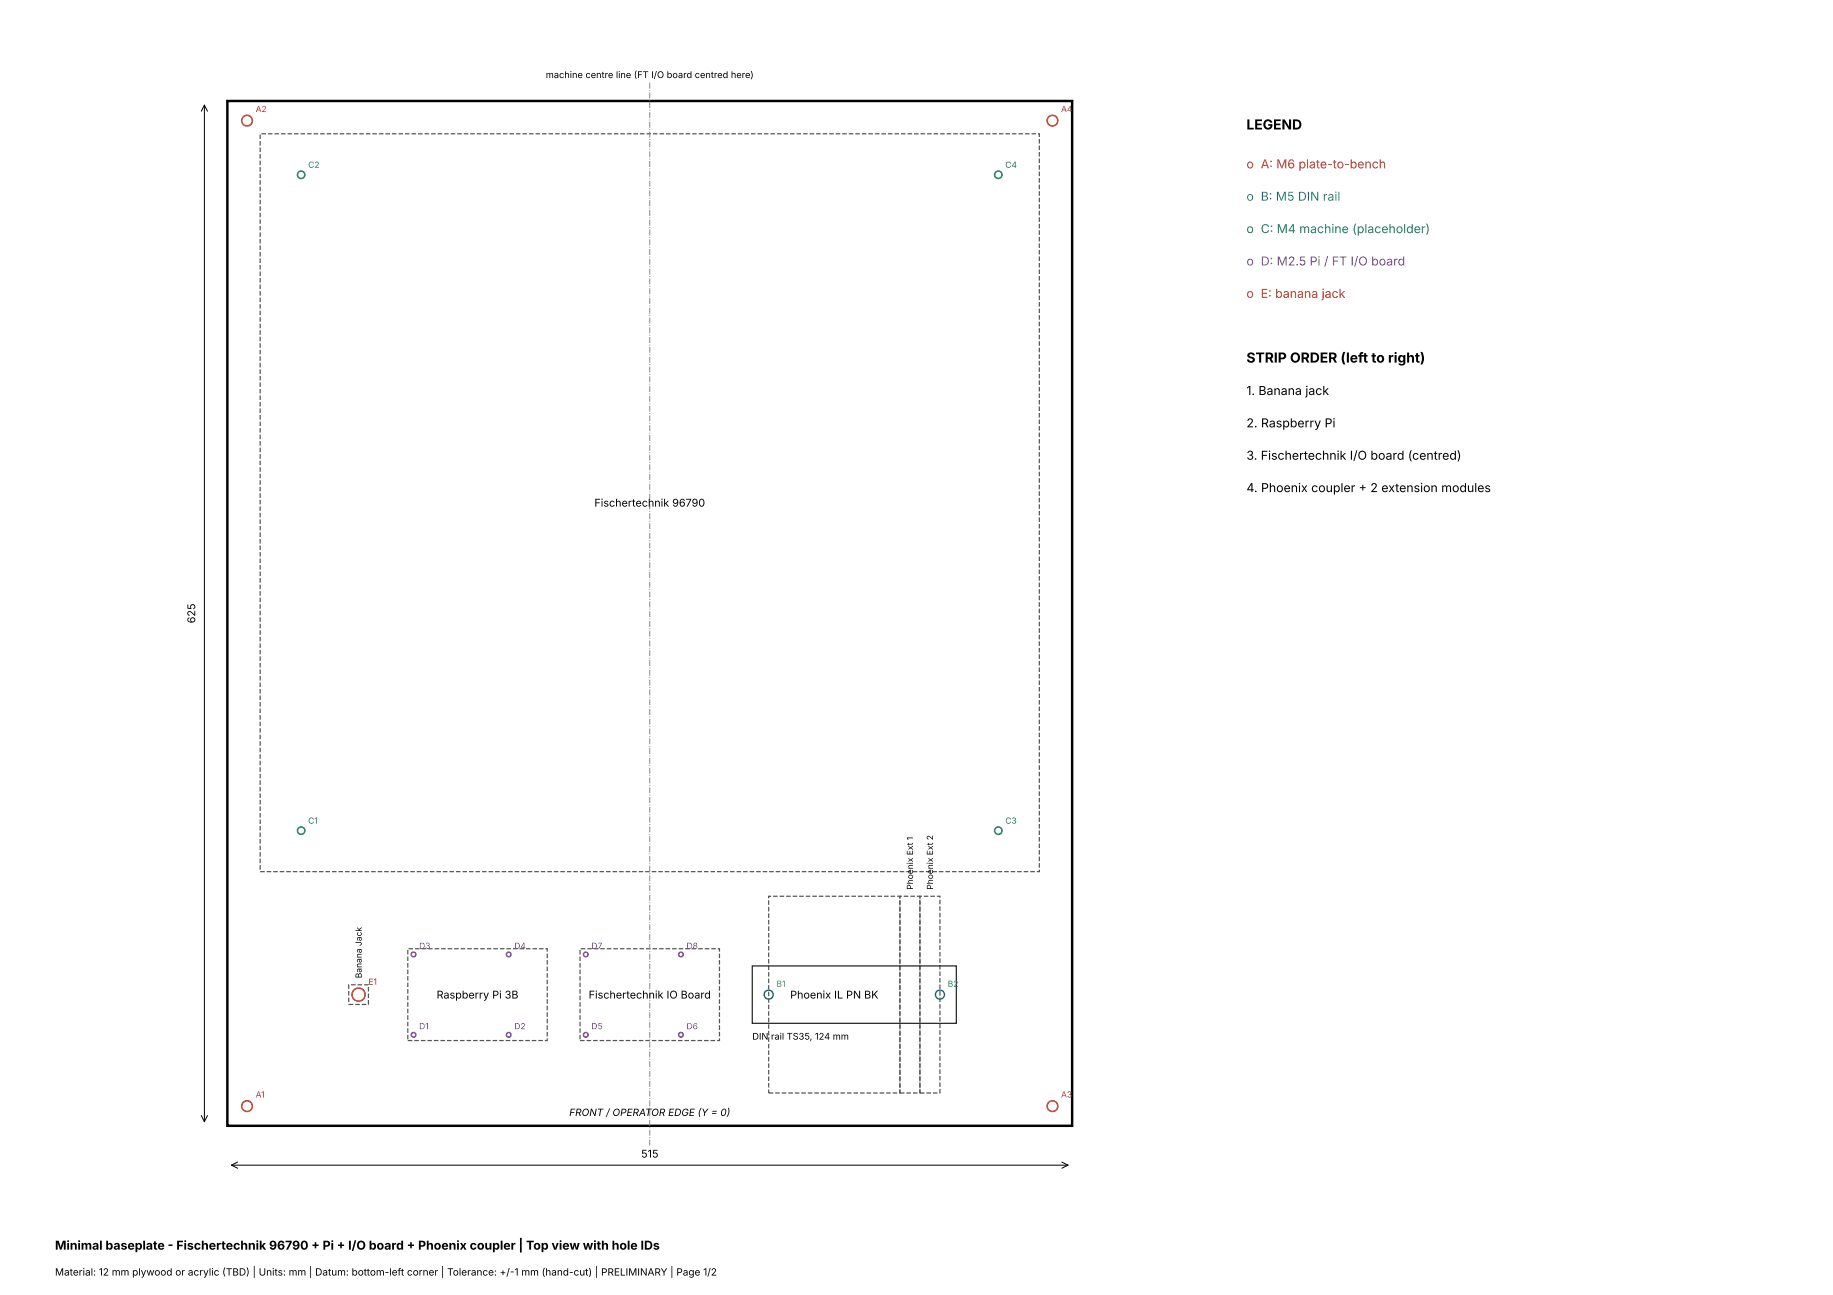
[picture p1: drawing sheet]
<svg xmlns="http://www.w3.org/2000/svg" width="420mm" height="297mm" viewBox="0 0 420 297" stroke-linecap="round" stroke-linejoin="round" font-family="sans-serif">
<defs><g id="words">
<g font-size="3.2">
<text x="285.7" y="29.7">LEGEND</text>
<text x="285.7" y="83.1">STRIP ORDER (left to right)</text>
</g>
<text font-size="2.8" fill="#c0392b" x="285.7" y="38.6">o A: M6 plate-to-bench</text>
<text font-size="2.8" fill="#2471a3" x="285.7" y="46">o B: M5 DIN rail</text>
<text font-size="2.8" fill="#1e8449" x="285.7" y="53.4">o C: M4 machine (placeholder)</text>
<text font-size="2.8" fill="#7d3c98" x="285.7" y="60.9">o D: M2.5 Pi / FT I/O board</text>
<text font-size="2.8" fill="#d35400" x="285.7" y="68.3">o E: banana jack</text>
<g font-size="2.8">
<text x="285.7" y="90.6">1. Banana jack</text>
<text x="285.7" y="98">2. Raspberry Pi</text>
<text x="285.7" y="105.4">3. Fischertechnik I/O board (centred)</text>
<text x="285.7" y="112.8">4. Phoenix coupler + 2 extension modules</text>
<text x="12.6" y="286.5">Minimal baseplate - Fischertechnik 96790 + Pi + I/O board + Phoenix coupler | Top view with hole IDs</text>
</g>
<g font-size="2.5">
<text x="136.2" y="116.2">Fischertechnik 96790</text>
<text x="44.7" y="142.9" transform="rotate(-90 44.7 142.9)">625</text>
<text x="100.1" y="229">Raspberry Pi 3B</text>
<text x="134.9" y="229">Fischertechnik IO Board</text>
<text x="181.1" y="229">Phoenix IL PN BK</text>
<text x="146.9" y="265.4">515</text>
</g>
<g font-size="2.3">
<text x="130.5" y="255.9">FRONT / OPERATOR EDGE (Y = 0)</text>
<text x="12.6" y="292.5">Material: 12 mm plywood or acrylic (TBD) | Units: mm | Datum: bottom-left corner | Tolerance: +/-1 mm (hand-cut) | PRELIMINARY | Page 1/2</text>
</g>
<g font-size="2.1">
<text x="125.1" y="17.9">machine centre line (FT I/O board centred here)</text>
<text x="172.4" y="238.4">DIN rail TS35, 124 mm</text>
</g>
<g font-size="1.9" fill="#c0392b">
<text x="58.6" y="25.7">A2</text>
<text x="243.2" y="25.7">A4</text>
<text x="58.6" y="251.6">A1</text>
<text x="243.2" y="251.6">A3</text>
</g>
<g font-size="1.9" fill="#1e8449">
<text x="70.6" y="38.5">C2</text>
<text x="230.4" y="38.5">C4</text>
<text x="70.6" y="188.9">C1</text>
<text x="230.4" y="188.9">C3</text>
</g>
<g font-size="1.9">
<text x="209.3" y="204" transform="rotate(-90 209.3 204)">Phoenix Ext 1</text>
<text x="213.8" y="204" transform="rotate(-90 213.8 204)">Phoenix Ext 2</text>
<text x="82.9" y="224.3" transform="rotate(-90 82.9 224.3)">Banana Jack</text>
</g>
<g font-size="1.9" fill="#7d3c98">
<text x="96.1" y="217.6">D3</text>
<text x="117.9" y="217.6">D4</text>
<text x="135.5" y="217.6">D7</text>
<text x="157.3" y="217.6">D8</text>
<text x="96.1" y="236">D1</text>
<text x="117.9" y="236">D2</text>
<text x="135.5" y="236">D5</text>
<text x="157.3" y="236">D6</text>
</g>
<text font-size="1.9" fill="#d35400" x="84.4" y="225.8">E1</text>
<g font-size="1.9" fill="#2471a3">
<text x="178" y="226.3">B1</text>
<text x="217.2" y="226.3">B2</text>
</g>
</g></defs>
<path d="M52.1 23.2h193.6v234.9h-193.6z" fill="none" stroke="#000" stroke-width=".56"/>
<path d="M59.6 30.7h178.6v169.2h-178.6zM93.5 217.5h31.9v21.1h-31.9zM132.9 217.5h32v21.1h-32zM176.2 205.5h30.1v45.1h-30.1zM206.3 205.5h4.5v45.1h-4.5zM210.8 205.5h4.6v45.1h-4.6zM79.9 225.8h4.5v4.5h-4.5z" fill="none" stroke="#555" stroke-width=".28" stroke-dasharray="1 .5" stroke-linecap="butt"/>
<path d="M172.4 221.5h46.8v13.1h-46.8z" fill="none" stroke="#222" stroke-width=".28"/>
<g fill="none" stroke="#c0392b" stroke-width=".35">
<circle cx="56.6" cy="27.7" r="1.22"/>
<circle cx="241.2" cy="27.7" r="1.22"/>
<circle cx="56.6" cy="253.6" r="1.22"/>
<circle cx="241.2" cy="253.6" r="1.22"/>
</g>
<g fill="none" stroke="#2471a3" stroke-width=".35">
<circle cx="176.2" cy="228.1" r="1.03"/>
<circle cx="215.4" cy="228.1" r="1.03"/>
</g>
<g fill="none" stroke="#1e8449" stroke-width=".35">
<circle cx="69" cy="40.1" r=".85"/>
<circle cx="228.8" cy="40.1" r=".85"/>
<circle cx="69" cy="190.5" r=".85"/>
<circle cx="228.8" cy="190.5" r=".85"/>
</g>
<g fill="none" stroke="#7d3c98" stroke-width=".35">
<circle cx="94.8" cy="218.8" r=".53"/>
<circle cx="116.6" cy="218.8" r=".53"/>
<circle cx="134.3" cy="218.8" r=".53"/>
<circle cx="156.1" cy="218.8" r=".53"/>
<circle cx="94.8" cy="237.3" r=".53"/>
<circle cx="116.6" cy="237.3" r=".53"/>
<circle cx="134.3" cy="237.3" r=".53"/>
<circle cx="156.1" cy="237.3" r=".53"/>
</g>
<circle cx="82.2" cy="228.1" r="1.5" fill="none" stroke="#d35400" stroke-width=".35"/>
<path d="M148.9 262.6v-244" fill="none" stroke="#888" stroke-width=".23" stroke-dasharray="1.4 .3 .2 .3" stroke-linecap="butt"/>
<path d="M46.1 25.5l.7-1.4 .8 1.4M46.8 24.1v233.1M46.1 255.8l.7 1.4 .8-1.4M53.1 267.2h191.7M54.5 266.5l-1.4 .7 1.4 .7M243.4 266.5l1.4 .7-1.4 .7" fill="none" stroke="#000" stroke-width=".23"/>
<use href="#words"/>
</svg>
